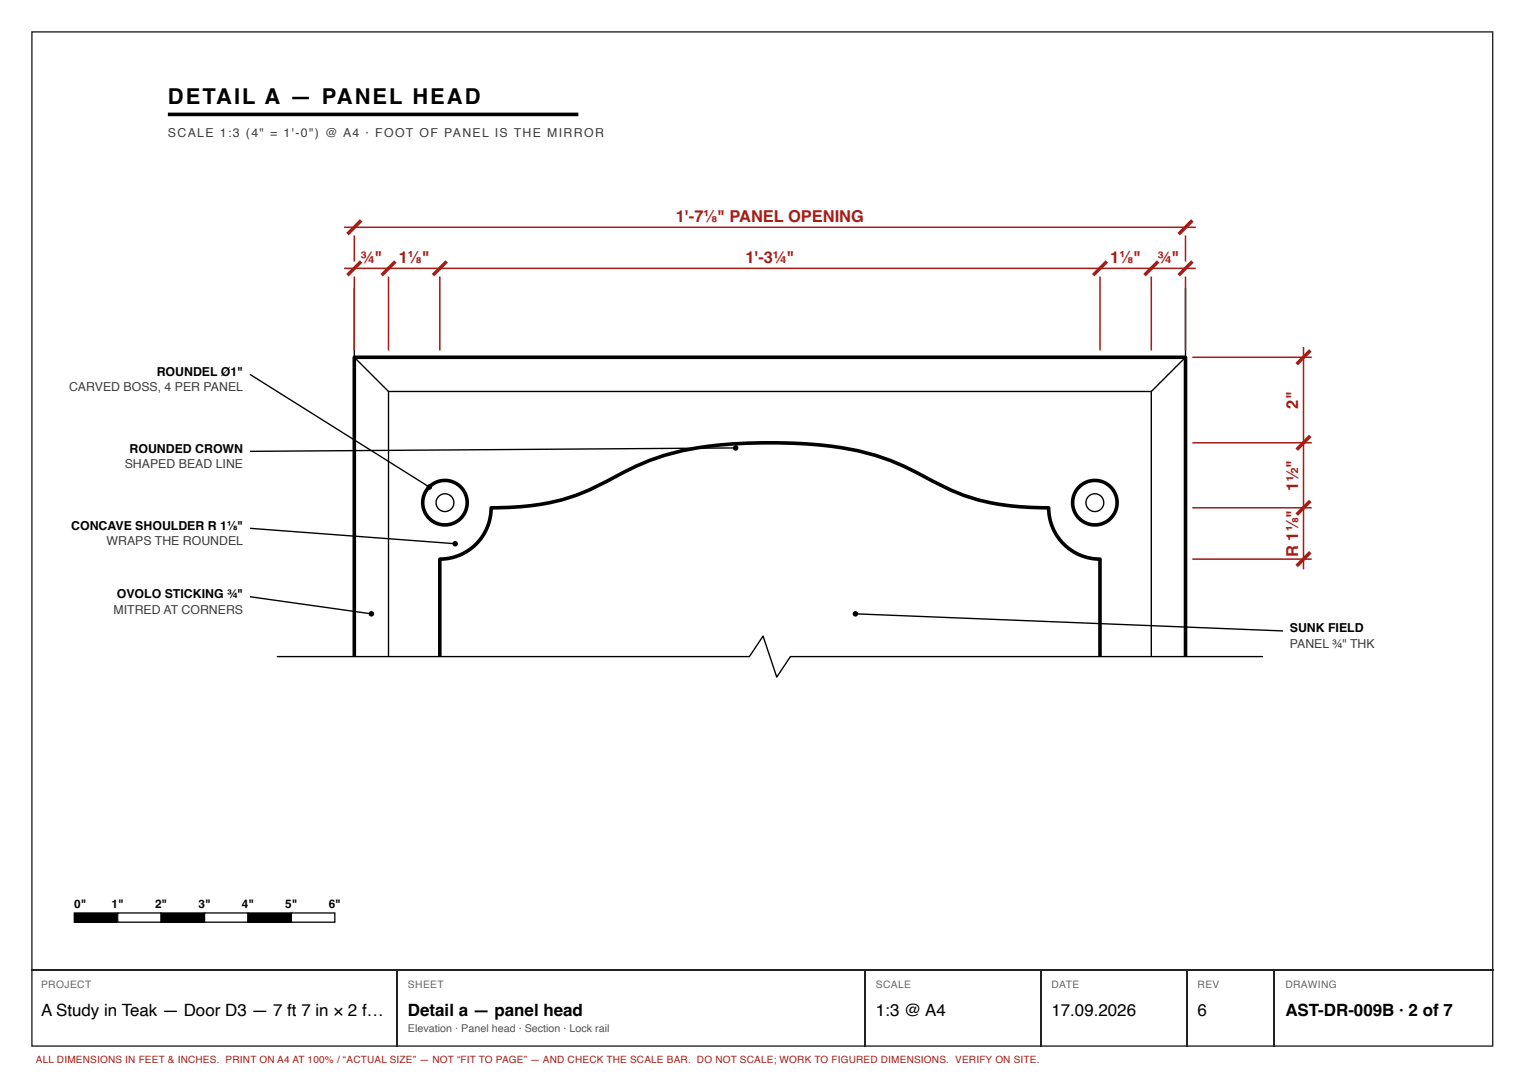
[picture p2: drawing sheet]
<svg xmlns="http://www.w3.org/2000/svg" width="297mm" height="210mm" viewBox="0 0 297 210" stroke-linecap="round" stroke-linejoin="round" font-family="sans-serif">
<defs><g id="words">
<text font-size="4.3" x="32.7" y="20.3">DETAIL A — PANEL HEAD</text>
<g font-size="3.3">
<text x="8" y="197.9">A Study in Teak — Door D3 — 7 ft 7 in × 2 f…</text>
<text x="79.5" y="197.9">Detail a — panel head</text>
<text x="170.7" y="197.9">1:3 @ A4</text>
<text x="204.9" y="197.9">17.09.2026</text>
<text x="233.4" y="197.9">6</text>
<text x="250.5" y="197.9">AST-DR-009B · 2 of 7</text>
</g>
<g font-size="3.2" fill="#a51d17">
<text x="131.7" y="43.2">1'-7⅛&quot; PANEL OPENING</text>
<text x="70.3" y="51.2">¾&quot;</text>
<text x="77.7" y="51.2">1⅛&quot;</text>
<text x="145.3" y="51.2">1'-3¼&quot;</text>
<text x="216.4" y="51.2">1⅛&quot;</text>
<text x="225.6" y="51.2">¾&quot;</text>
<text x="253" y="79.6" transform="rotate(-90 253 79.6)">2&quot;</text>
<text x="253" y="95.6" transform="rotate(-90 253 95.6)">1½&quot;</text>
<text x="253" y="108.5" transform="rotate(-90 253 108.5)">R 1⅛&quot;</text>
</g>
<g font-size="2.4" fill="#3d3d3d">
<text x="32.7" y="26.7">SCALE 1:3 (4&quot; = 1'-0&quot;) @ A4 · FOOT OF PANEL IS THE MIRROR</text>
<text x="13.5" y="76.3">CARVED BOSS, 4 PER PANEL</text>
<text x="24.3" y="91.3">SHAPED BEAD LINE</text>
<text x="20.8" y="106.3">WRAPS THE ROUNDEL</text>
<text x="22.1" y="119.6">MITRED AT CORNERS</text>
<text x="251.4" y="126.3">PANEL ¾&quot; THK</text>
</g>
<g font-size="2.4">
<text x="30.6" y="73.2">ROUNDEL Ø1&quot;</text>
<text x="25.3" y="88.2">ROUNDED CROWN</text>
<text x="13.9" y="103.2">CONCAVE SHOULDER R 1⅛&quot;</text>
<text x="22.8" y="116.6">OVOLO STICKING ¾&quot;</text>
<text x="251.4" y="123.2">SUNK FIELD</text>
</g>
<g font-size="2.3">
<text x="14.5" y="176.9">0&quot;</text>
<text x="21.8" y="176.9">1&quot;</text>
<text x="30.2" y="176.9">2&quot;</text>
<text x="38.7" y="176.9">3&quot;</text>
<text x="47.1" y="176.9">4&quot;</text>
<text x="55.6" y="176.9">5&quot;</text>
<text x="64.1" y="176.9">6&quot;</text>
</g>
<text font-size="2.1" fill="#555" x="79.5" y="201.1">Elevation · Panel head · Section · Lock rail</text>
<g font-size="2" fill="#666">
<text x="8" y="192.6">PROJECT</text>
<text x="79.5" y="192.6">SHEET</text>
<text x="170.7" y="192.6">SCALE</text>
<text x="204.9" y="192.6">DATE</text>
<text x="233.4" y="192.6">REV</text>
<text x="250.5" y="192.6">DRAWING</text>
</g>
<text font-size="1.9" fill="#a51d17" x="7" y="207.2">ALL DIMENSIONS IN FEET &amp; INCHES. PRINT ON A4 AT 100% / “ACTUAL SIZE” — NOT “FIT TO PAGE” — AND CHECK THE SCALE BAR. DO NOT SCALE; WORK TO FIGURED DIMENSIONS. VERIFY ON SITE.</text>
</g></defs>
<path d="M6.2 6.2h284.7v197.7h-284.7z" fill="none" stroke="#222" stroke-width=".26"/>
<g fill="none" stroke="#000" stroke-width=".27">
<path d="M69 56.2v13.4l6.7 6.7M231 56.2v13.4l-6.6 6.7M48.7 73l35 21.9M75.7 76.3h148.7v51.7M75.7 76.3h.1M75.7 76.3v51.7M143.4 87.3l-94.7 .7M48.7 103l40 3M48.7 116.3l23.7 3.3M166.7 119.6l83.3 3.4M54.1 128h91.9l2.7-4 2.7 8 2.6-4h92"/>
<circle cx="86.7" cy="98" r="1.73"/>
<circle cx="213.4" cy="98" r="1.73"/>
</g>
<g fill="none" stroke="#000" stroke-width=".7">
<path d="M69 69.6h162v58.4M69 69.6h.1M69 69.6v58.4M214.4 128v-19a10 10 0 0 1-10-10 43.4 43.4 0 0 1-20.3-4 85.3 85.3 0 0 0-13-6.1 66.9 66.9 0 0 0-21.1-2.6 70.9 70.9 0 0 0-21 2.6 85.3 85.3 0 0 0-13 6.1 40 40 0 0 1-17.1 3.9l-3.2 .1a10 10 0 0 1-10 10v19"/>
<circle cx="86.7" cy="98" r="4.3"/>
<circle cx="213.4" cy="98" r="4.3"/>
</g>
<path d="M32.7 22.3h80" fill="none" stroke="#000" stroke-width=".7" stroke-linecap="butt"/>
<g fill="none" stroke="#a51d17" stroke-width=".29">
<path d="M67 52.3h166M67 44.3h166M69 45.9v5.1M69 53.9v14.4M75.7 53.9v14.4M85.7 53.9v14.4M214.4 53.9v14.4M224.4 53.9v14.4M231 45.9v5.1M231 53.9v14.4M232.4 69.6h23.2M254 67.6v43.4"/>
<path d="M232.4 86.3h23.2M232.4 99h23.2M232.4 109h23.2"/>
</g>
<path d="M70.4 51l-2.7 2.6M70.4 43l-2.7 2.6M77 51l-2.6 2.6M87 51l-2.6 2.6M215.7 51l-2.7 2.6M225.7 51l-2.7 2.6M232.4 51l-2.7 2.6M232.4 43l-2.7 2.6M255.4 68.3l-2.7 2.7M255.4 85l-2.7 2.6M255.4 97.6l-2.7 2.7M255.4 107.6l-2.7 2.7" fill="none" stroke="#a51d17" stroke-width=".68" stroke-linecap="butt"/>
<g fill="#000">
<path d="M14.5 177.9h8.4v1.8h-8.4z"/>
<circle cx="83.7" cy="94.9" r=".53"/>
<circle cx="143.4" cy="87.3" r=".53"/>
<circle cx="72.4" cy="119.6" r=".53"/>
<circle cx="88.7" cy="106" r=".53"/>
<circle cx="166.7" cy="119.6" r=".53"/>
</g>
<path d="M14.5 177.9h8.4v1.8h-8.4z" fill="none" stroke="#000" stroke-width=".25"/>
<path d="M22.9 177.9h8.5v1.8h-8.5z" fill="#fff"/>
<path d="M22.9 177.9h8.5v1.8h-8.5zM31.4 177.9h8.5v1.8h-8.5z" fill="none" stroke="#000" stroke-width=".25"/>
<path d="M31.4 177.9h8.5v1.8h-8.5z" fill="#000"/>
<path d="M39.9 177.9h8.4v1.8h-8.4z" fill="#fff"/>
<path d="M39.9 177.9h8.4v1.8h-8.4zM48.3 177.9h8.5v1.8h-8.5z" fill="none" stroke="#000" stroke-width=".25"/>
<path d="M48.3 177.9h8.5v1.8h-8.5z" fill="#000"/>
<path d="M56.8 177.9h8.5v1.8h-8.5z" fill="#fff"/>
<path d="M56.8 177.9h8.5v1.8h-8.5z" fill="none" stroke="#000" stroke-width=".25"/>
<path d="M6.1 189h284.9M77.4 189.2v14.8M168.7 189.2v14.8M202.8 189.2v14.8M231.4 189.2v14.8M248.3 189.2v14.8" fill="none" stroke="#222" stroke-width=".26"/>
<use href="#words"/>
</svg>
